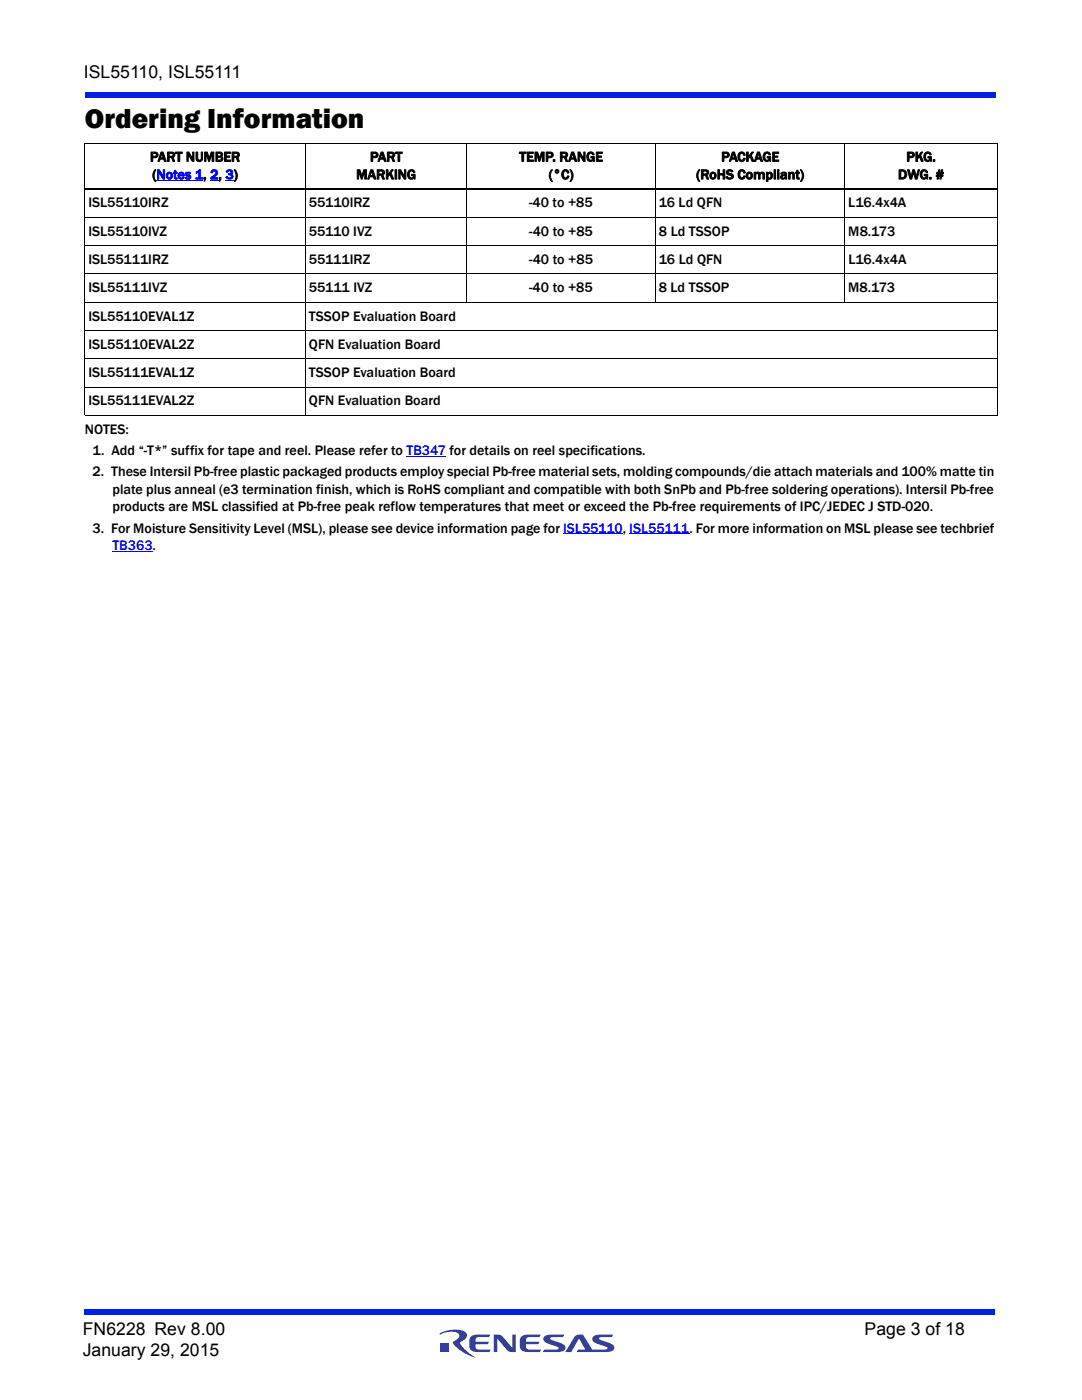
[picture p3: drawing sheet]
<svg xmlns="http://www.w3.org/2000/svg" width="216mm" height="279mm" viewBox="0 0 216 279" stroke-linecap="round" stroke-linejoin="round" font-family="sans-serif">
<defs><g id="words">
<text font-size="5.6" x="16.9" y="25.6">Ordering Information</text>
<g font-size="3.5">
<text x="16.7" y="15.6">ISL55110, ISL55111</text>
<text x="16.5" y="266.5">FN6228 Rev 8.00</text>
<text x="172.5" y="266.5">Page 3 of 18</text>
<text x="16.5" y="270.7">January 29, 2015</text>
</g>
<g font-size="2.8">
<text x="29.9" y="32.2">PART NUMBER</text>
<text x="30.4" y="35.8">(Notes 1, 2, 3)</text>
<text x="71.1" y="35.8">MARKING</text>
<text x="73.8" y="32.2">PART</text>
<text x="103.6" y="32.2">TEMP. RANGE</text>
<text x="109.5" y="35.8">(°C)</text>
<text x="138.9" y="35.8">(RoHS Compliant)</text>
<text x="143.9" y="32.2">PACKAGE</text>
<text x="179.2" y="35.8">DWG. #</text>
<text x="180.8" y="32.2">PKG.</text>
<text x="17.6" y="41.4">ISL55110IRZ</text>
<text x="61.6" y="41.4">55110IRZ</text>
<text x="105.6" y="41.4">-40 to +85</text>
<text x="131.4" y="41.4">16 Ld QFN</text>
<text x="169.3" y="41.4">L16.4x4A</text>
<text x="17.6" y="47">ISL55110IVZ</text>
<text x="61.6" y="47">55110 IVZ</text>
<text x="105.6" y="47">-40 to +85</text>
<text x="131.5" y="47">8 Ld TSSOP</text>
<text x="169.3" y="47">M8.173</text>
<text x="17.6" y="52.7">ISL55111IRZ</text>
<text x="61.6" y="52.7">55111IRZ</text>
<text x="105.6" y="52.7">-40 to +85</text>
<text x="131.5" y="52.7">16 Ld QFN</text>
<text x="169.3" y="52.7">L16.4x4A</text>
<text x="17.6" y="58.3">ISL55111IVZ</text>
<text x="61.6" y="58.3">55111 IVZ</text>
<text x="105.6" y="58.3">-40 to +85</text>
<text x="131.4" y="58.3">8 Ld TSSOP</text>
<text x="169.3" y="58.3">M8.173</text>
<text x="17.6" y="64">ISL55110EVAL1Z</text>
<text x="61.6" y="64">TSSOP Evaluation Board</text>
<text x="17.6" y="69.6">ISL55110EVAL2Z</text>
<text x="61.6" y="69.6">QFN Evaluation Board</text>
<text x="17.6" y="75.2">ISL55111EVAL1Z</text>
<text x="61.6" y="75.2">TSSOP Evaluation Board</text>
<text x="17.6" y="80.9">ISL55111EVAL2Z</text>
<text x="61.6" y="80.9">QFN Evaluation Board</text>
<text x="16.9" y="86.6">NOTES:</text>
<text x="18.5" y="95">2. These Intersil Pb-free plastic packaged products employ special Pb-free material sets, molding compounds/die attach materials and 100% matte tin</text>
<text x="18.5" y="90.8">1. Add “-T*” suffix for tape and reel. Please refer to TB347 for details on reel specifications.</text>
<text x="22.4" y="98.5">plate plus anneal (e3 termination finish, which is RoHS compliant and compatible with both SnPb and Pb-free soldering operations). Intersil Pb-free</text>
<text x="18.5" y="106.3">3. For Moisture Sensitivity Level (MSL), please see device information page for ISL55110, ISL55111. For more information on MSL please see techbrief</text>
<text x="22.4" y="102.1">products are MSL classified at Pb-free peak reflow temperatures that meet or exceed the Pb-free requirements of IPC/JEDEC J STD-020.</text>
</g>
<text font-size="2.8" fill="#00f" x="22.4" y="109.8">TB363.</text>
</g></defs>
<g fill="#333f99">
<path d="M98.5 266.3h.7a1.2 1.2 0 0 1 1.1 .5l1.9 2.2v-2.7h.7v3.5h-.7a1.04 1.04 0 0 1-1-.4l-2-2.2v2.6h-.7z"/>
<path d="M93.9 266.8l.8-.4 3.2-.1-.3 .5-2.3 .1a.7 .7 0 0 0-.4 .9h2.7l-.4 .5h-2.3v.4l.2 .5 .2 .1h2.6l-.3 .5h-2.3a1.36 1.36 0 0 1-1.7-1.2l.1-1.5z"/>
<path d="M104 266.8l.8-.4 3.1-.1-.3 .5-2.3 .1a.7 .7 0 0 0-.3 .9h2.7l-.4 .5h-2.3v.4l.1 .5 .3 .1h2.6l-.3 .5h-2.3a1.36 1.36 0 0 1-1.7-1.2l.1-1.5z"/>
<path d="M108.6 266.7l.8-.3 3.2-.1-.3 .5-2.5 .2v.3l.6 .2a3.4 3.4 0 0 1 2.4 1.3 .85 .85 0 0 1-1 1h-3.5l.3-.4 2.8-.2v-.3l-.6-.2a3.4 3.4 0 0 1-2.4-1.3l.1-.5z"/>
<path d="M114.8 266.6a1.8 1.8 0 0 1 1.5-.3l1.9 3h2.3l.7-.1v-.3l-.6-.2a3.4 3.4 0 0 1-2.4-1.3 .85 .85 0 0 1 1-1l3.2-.1-.3 .5-2.5 .2v.3l.6 .2a3.4 3.4 0 0 1 2.4 1.3 .85 .85 0 0 1-1 1h-6.5l.3-.4 1.4-.1-1.2-2.1-1.6 2.6h-1.2z"/>
<path d="M88 268h1.6v1.7h-1.6z"/>
<path d="M87.8 266.1a5.6 5.6 0 0 1 5.1-.2 1.19 1.19 0 0 1-.8 1.8l-.3 .3a6.8 6.8 0 0 0 3 2.9 7.1 7.1 0 0 1-4.4-3l.5-.4a.81 .81 0 0 0 .7-.8 .81 .81 0 0 0-.6-.8 5.3 5.3 0 0 0-3.3 .4z"/>
</g>
<g fill="#001fe0">
<path d="M16.9 261.3h181.7v1h-181.7z"/>
<path d="M16.9 18.4h181.7v1h-181.7z"/>
</g>
<path d="M31.2 36h9.3" fill="none" stroke="#00f" stroke-width=".2"/>
<g fill="#00f">
<path d="M41.9 35.9h1.7v.1h-1.7z"/>
<path d="M45 35.9h1.6v.1h-1.6z"/>
</g>
<path d="M81.1 91h7.9M22.4 110.1h8.1M112.4 106.5h11.9M125.6 106.5h12" fill="none" stroke="#00f" stroke-width=".2"/>
<g fill="none" stroke="#000" stroke-width=".2">
<path d="M16.9 28.6h182.1M16.9 28.6v54.2M60.9 28.5v54.5M93.2 28.5v31.9M130.8 28.5v31.9M168.6 28.5v31.9M199 28.6v54.2M16.9 43.4h182.1M16.9 49h182.1M16.9 54.7h182.1M16.9 60.3h182.1M16.9 66h182.1"/>
<path d="M16.9 71.6h182.1M16.9 77.3h182.1M16.9 82.9h182.1"/>
</g>
<path d="M16.9 37.8h182.1" fill="none" stroke="#000" stroke-width=".36"/>
<use href="#words"/>
</svg>
